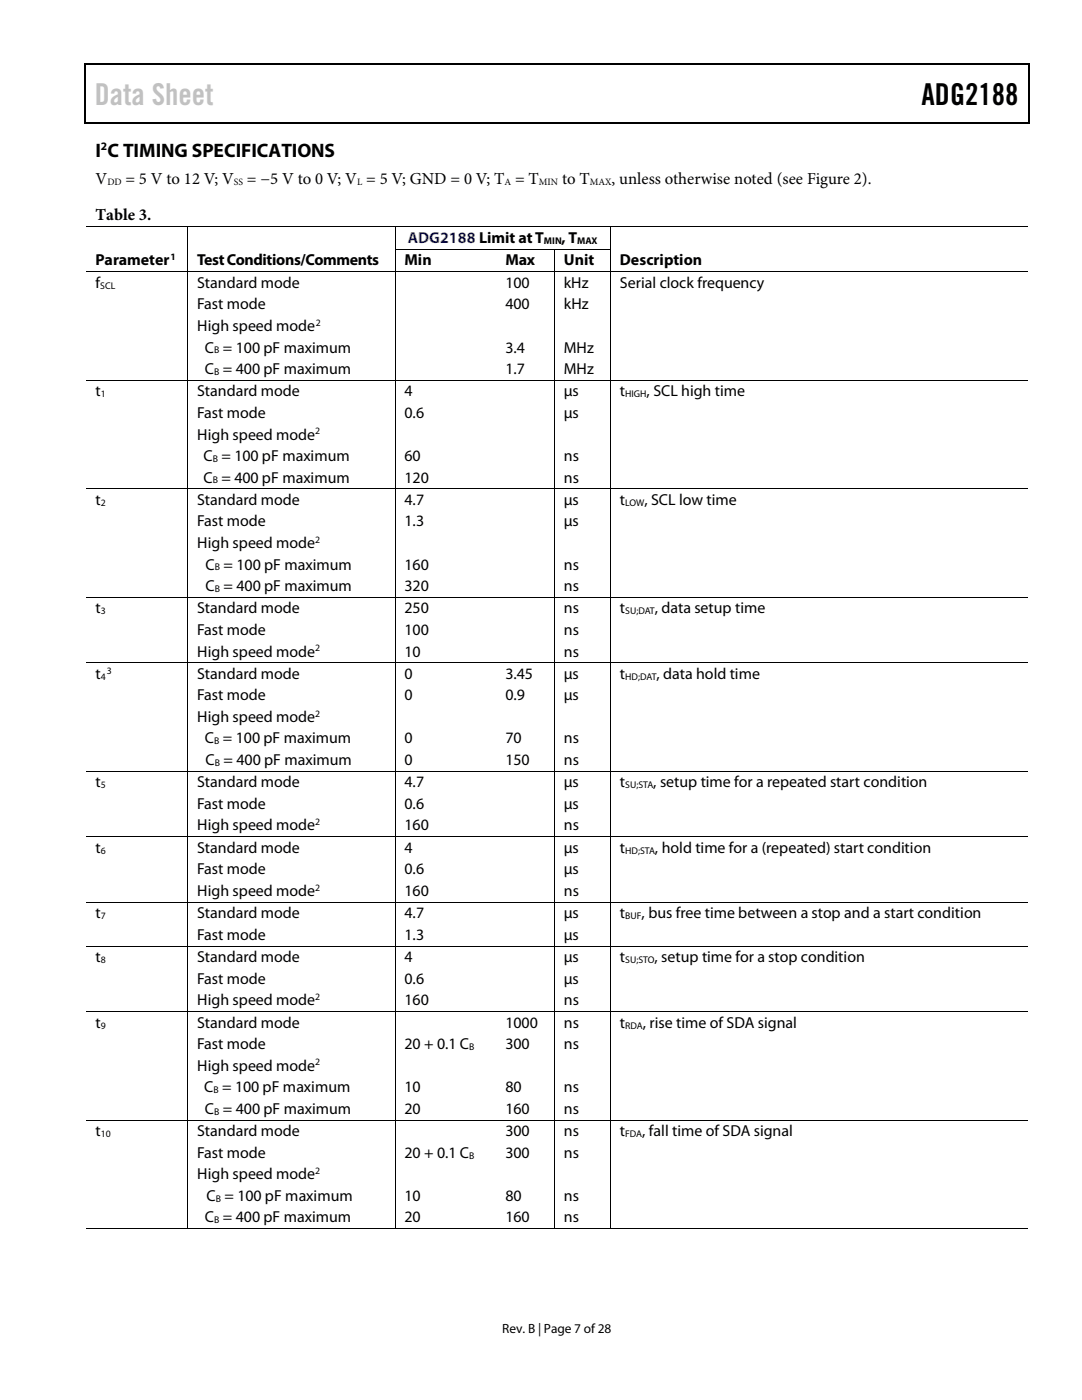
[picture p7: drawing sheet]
<svg xmlns="http://www.w3.org/2000/svg" width="216mm" height="279mm" viewBox="0 0 216 279" stroke-linecap="round" stroke-linejoin="round" font-family="sans-serif">
<defs><g id="words">
<text font-size="6" fill="#c1c1c1" x="18.9" y="20.9">Data Sheet</text>
<text font-size="6" x="183.9" y="20.9">ADG2188</text>
<text font-size="3.9" x="19" y="31.3">I C TIMING SPECIFICATIONS</text>
<g font-size="3.3">
<text x="19" y="36.8">V</text>
<text x="25.1" y="36.8">= 5 V to 12 V; V</text>
<text x="49.3" y="36.8">= −5 V to 0 V; V = 5 V; GND = 0 V; T = T</text>
<text x="112.1" y="36.8">to T</text>
<text x="122" y="36.8">, unless otherwise noted (see Figure 2).</text>
<text x="19.1" y="43.9">Table 3.</text>
</g>
<g font-size="3.2">
<text x="19" y="53">Parameter</text>
<text x="39.3" y="53">Test Conditions/Comments</text>
<text x="80.7" y="53">Min</text>
<text x="100.8" y="53">Max</text>
<text x="112.1" y="48.4">, T</text>
<text x="112.5" y="53">Unit</text>
<text x="123.7" y="53">Description</text>
<text x="19" y="57.4">f</text>
<text x="39.3" y="57.4">Standard mode</text>
<text x="100.8" y="57.4">100</text>
<text x="112.5" y="57.4">kHz</text>
<text x="123.7" y="57.4">Serial clock frequency</text>
<text x="39.3" y="61.8">Fast mode</text>
<text x="100.8" y="61.8">400</text>
<text x="112.5" y="61.8">kHz</text>
<text x="39.3" y="66">High speed mode</text>
<text x="40.9" y="70.4">C = 100 pF maximum</text>
<text x="100.8" y="70.4">3.4</text>
<text x="112.5" y="70.4">MHz</text>
<text x="40.9" y="74.6">C = 400 pF maximum</text>
<text x="100.8" y="74.6">1.7</text>
<text x="112.5" y="74.6">MHz</text>
<text x="19" y="79.1">t</text>
<text x="39.3" y="79.1">Standard mode</text>
<text x="39.3" y="83.4">Fast mode</text>
<text x="80.7" y="79.1">4</text>
<text x="80.7" y="83.4">0.6</text>
<text x="112.5" y="79.1">µs</text>
<text x="112.5" y="83.4">µs</text>
<text x="123.7" y="79.1">t</text>
<text x="129" y="79.1">, SCL high time</text>
<text x="39.3" y="87.7">High speed mode</text>
<text x="40.6" y="92">C = 100 pF maximum</text>
<text x="80.7" y="92">60</text>
<text x="112.5" y="92">ns</text>
<text x="19" y="100.8">t</text>
<text x="39.3" y="100.8">Standard mode</text>
<text x="40.6" y="96.3">C = 400 pF maximum</text>
<text x="80.7" y="96.3">120</text>
<text x="80.7" y="100.8">4.7</text>
<text x="112.5" y="100.8">µs</text>
<text x="112.5" y="96.3">ns</text>
<text x="123.7" y="100.8">t</text>
<text x="128.6" y="100.8">, SCL low time</text>
<text x="39.3" y="105.1">Fast mode</text>
<text x="80.7" y="105.1">1.3</text>
<text x="112.5" y="105.1">µs</text>
<text x="39.3" y="109.3">High speed mode</text>
<text x="41" y="113.7">C = 100 pF maximum</text>
<text x="80.7" y="113.7">160</text>
<text x="112.5" y="113.7">ns</text>
<text x="41" y="117.9">C = 400 pF maximum</text>
<text x="80.7" y="117.9">320</text>
<text x="112.5" y="117.9">ns</text>
<text x="19" y="122.4">t</text>
<text x="39.3" y="122.4">Standard mode</text>
<text x="80.7" y="122.4">250</text>
<text x="112.5" y="122.4">ns</text>
<text x="123.7" y="122.4">t</text>
<text x="130.6" y="122.4">, data setup time</text>
<text x="39.3" y="126.7">Fast mode</text>
<text x="39.3" y="131">High speed mode</text>
<text x="80.7" y="126.7">100</text>
<text x="80.7" y="131">10</text>
<text x="112.5" y="131">ns</text>
<text x="112.5" y="126.7">ns</text>
<text x="19" y="135.5">t</text>
<text x="39.3" y="135.5">Standard mode</text>
<text x="80.7" y="135.5">0</text>
<text x="100.8" y="135.5">3.45</text>
<text x="112.5" y="135.5">µs</text>
<text x="123.7" y="135.5">t</text>
<text x="131" y="135.5">, data hold time</text>
<text x="39.3" y="139.8">Fast mode</text>
<text x="80.7" y="139.8">0</text>
<text x="100.8" y="139.8">0.9</text>
<text x="112.5" y="139.8">µs</text>
<text x="39.3" y="144.1">High speed mode</text>
<text x="40.9" y="148.4">C = 100 pF maximum</text>
<text x="80.7" y="148.4">0</text>
<text x="100.8" y="148.4">70</text>
<text x="112.5" y="148.4">ns</text>
<text x="41" y="152.7">C = 400 pF maximum</text>
<text x="80.7" y="152.7">0</text>
<text x="100.8" y="152.7">150</text>
<text x="112.5" y="152.7">ns</text>
<text x="19" y="157.1">t</text>
<text x="39.3" y="157.1">Standard mode</text>
<text x="39.3" y="161.5">Fast mode</text>
<text x="80.7" y="157.1">4.7</text>
<text x="80.7" y="161.5">0.6</text>
<text x="112.5" y="157.1">µs</text>
<text x="112.5" y="161.5">µs</text>
<text x="123.7" y="157.1">t</text>
<text x="130.3" y="157.1">, setup time for a repeated start condition</text>
<text x="39.3" y="165.7">High speed mode</text>
<text x="80.7" y="165.7">160</text>
<text x="112.5" y="165.7">ns</text>
<text x="19" y="170.2">t</text>
<text x="39.3" y="170.2">Standard mode</text>
<text x="80.7" y="170.2">4</text>
<text x="112.5" y="170.2">µs</text>
<text x="123.7" y="170.2">t</text>
<text x="130.7" y="170.2">, hold time for a (repeated) start condition</text>
<text x="39.3" y="174.5">Fast mode</text>
<text x="39.3" y="178.8">High speed mode</text>
<text x="80.7" y="174.5">0.6</text>
<text x="80.7" y="178.8">160</text>
<text x="112.5" y="174.5">µs</text>
<text x="112.5" y="178.8">ns</text>
<text x="19" y="183.3">t</text>
<text x="39.3" y="183.3">Standard mode</text>
<text x="80.7" y="183.3">4.7</text>
<text x="112.5" y="183.3">µs</text>
<text x="123.7" y="183.3">t</text>
<text x="128" y="183.3">, bus free time between a stop and a start condition</text>
<text x="39.3" y="187.6">Fast mode</text>
<text x="80.7" y="187.6">1.3</text>
<text x="112.5" y="187.6">µs</text>
<text x="19" y="192.1">t</text>
<text x="39.3" y="192.1">Standard mode</text>
<text x="39.3" y="196.3">Fast mode</text>
<text x="80.7" y="192.1">4</text>
<text x="80.7" y="196.3">0.6</text>
<text x="112.5" y="192.1">µs</text>
<text x="112.5" y="196.3">µs</text>
<text x="123.7" y="192.1">t</text>
<text x="130.6" y="192.1">, setup time for a stop condition</text>
<text x="39.3" y="200.7">High speed mode</text>
<text x="80.7" y="200.7">160</text>
<text x="112.5" y="200.7">ns</text>
<text x="19" y="205.1">t</text>
<text x="39.3" y="205.1">Standard mode</text>
<text x="39.3" y="209.4">Fast mode</text>
<text x="80.7" y="209.4">20 + 0.1 C</text>
<text x="100.8" y="205.1">1000</text>
<text x="100.8" y="209.4">300</text>
<text x="112.5" y="205.1">ns</text>
<text x="112.5" y="209.4">ns</text>
<text x="123.7" y="205.1">t</text>
<text x="128.3" y="205.1">, rise time of SDA signal</text>
<text x="39.3" y="213.7">High speed mode</text>
<text x="40.7" y="218">C = 100 pF maximum</text>
<text x="80.7" y="218">10</text>
<text x="100.8" y="218">80</text>
<text x="112.5" y="218">ns</text>
<text x="19" y="226.8">t</text>
<text x="39.3" y="226.8">Standard mode</text>
<text x="40.9" y="222.3">C = 400 pF maximum</text>
<text x="80.7" y="222.3">20</text>
<text x="100.8" y="226.8">300</text>
<text x="100.8" y="222.3">160</text>
<text x="112.5" y="226.8">ns</text>
<text x="112.5" y="222.3">ns</text>
<text x="123.7" y="226.8">t</text>
<text x="128.1" y="226.8">, fall time of SDA signal</text>
<text x="39.3" y="231.1">Fast mode</text>
<text x="80.7" y="231.1">20 + 0.1 C</text>
<text x="100.8" y="231.1">300</text>
<text x="112.5" y="231.1">ns</text>
<text x="39.3" y="235.4">High speed mode</text>
<text x="41.2" y="239.6">C = 100 pF maximum</text>
<text x="80.7" y="239.6">10</text>
<text x="100.8" y="239.6">80</text>
<text x="112.5" y="239.6">ns</text>
<text x="40.9" y="244">C = 400 pF maximum</text>
<text x="80.7" y="244">20</text>
<text x="100.8" y="244">160</text>
<text x="112.5" y="244">ns</text>
</g>
<text font-size="3.2" fill="#00f" x="81.4" y="48.4">ADG2188 Limit at T</text>
<text font-size="2.7" x="100.2" y="266">Rev. B | Page 7 of28</text>
<text font-size="2.3" x="20.2" y="29.9">2</text>
<g font-size="1.9">
<text x="21.4" y="37">DD</text>
<text x="46.7" y="37">SS</text>
<text x="71.2" y="37">L</text>
<text x="100.7" y="37">A</text>
<text x="107.5" y="37">MIN</text>
<text x="117.7" y="37">MAX</text>
<text x="34" y="51.9">1</text>
<text x="108.5" y="48.6">MIN</text>
<text x="115.1" y="48.6">MAX</text>
<text x="20" y="57.6">SCL</text>
<text x="63" y="65">2</text>
<text x="42.8" y="70.5">B</text>
<text x="42.8" y="74.8">B</text>
<text x="20.1" y="79.3">1</text>
<text x="124.8" y="79.3">HIGH</text>
<text x="62.9" y="86.7">2</text>
<text x="42.5" y="92.2">B</text>
<text x="20.1" y="100.9">2</text>
<text x="42.5" y="96.5">B</text>
<text x="124.8" y="100.9">LOW</text>
<text x="42.9" y="113.8">B</text>
<text x="62.9" y="108.3">2</text>
<text x="42.9" y="118.1">B</text>
<text x="20.1" y="122.6">3</text>
<text x="124.8" y="122.6">SU;DAT</text>
<text x="62.9" y="130">2</text>
<text x="20.1" y="135.7">4</text>
<text x="21.3" y="134.5">3</text>
<text x="124.8" y="135.7">HD;DAT</text>
<text x="62.9" y="143">2</text>
<text x="42.8" y="148.5">B</text>
<text x="42.9" y="152.9">B</text>
<text x="20.1" y="157.3">5</text>
<text x="124.8" y="157.3">SU;STA</text>
<text x="62.9" y="164.7">2</text>
<text x="20.1" y="170.4">6</text>
<text x="124.8" y="170.4">HD;STA</text>
<text x="62.9" y="177.8">2</text>
<text x="20.1" y="183.5">7</text>
<text x="124.8" y="183.5">BUF</text>
<text x="20.1" y="192.2">8</text>
<text x="124.8" y="192.2">SU;STO</text>
<text x="62.9" y="199.6">2</text>
<text x="20.1" y="205.3">9</text>
<text x="93.6" y="209.6">B</text>
<text x="124.8" y="205.3">RDA</text>
<text x="62.9" y="212.6">2</text>
<text x="42.6" y="218.2">B</text>
<text x="20.1" y="226.9">10</text>
<text x="42.8" y="222.5">B</text>
<text x="124.8" y="226.9">FDA</text>
<text x="93.6" y="231.2">B</text>
<text x="43.1" y="239.8">B</text>
<text x="62.9" y="234.3">2</text>
<text x="42.8" y="244.1">B</text>
</g>
</g></defs>
<g fill="#000">
<path d="M16.9 12.7h.2v1h-.2zM16.9 12.7h.2v.3h-.2zM82.5 12.7h.3v.3h-.3zM205.1 12.7h.3v1h-.3zM205.1 12.7h.3v.3h-.3zM16.9 24.4h.2v.2h-.2zM82.3 24.4h.2v.2h-.2zM205.1 24.4h.3v.2h-.3zM37.3 45.1h.2v.2h-.2zM37.3 49.6h.2v.2h-.2zM37.3 54.1h.2v.2h-.2zM78.7 45.1h.2v.2h-.2z"/>
<path d="M78.7 49.6h.2v.2h-.2zM78.7 54.1h.2v.2h-.2zM98.9 49.6h.2v.2h-.2zM98.9 54.1h.2v.2h-.2zM110.5 49.6h.2v.2h-.2zM110.5 54.1h.2v.2h-.2zM121.7 45.1h.2v.2h-.2zM121.7 49.6h.2v.2h-.2zM121.7 54.1h.2v.2h-.2zM37.3 75.8h.2v.2h-.2zM78.7 75.8h.2v.2h-.2zM98.9 75.8h.2v.2h-.2z"/>
<path d="M110.5 75.8h.2v.2h-.2zM121.7 75.8h.2v.2h-.2zM37.3 97.5h.2v.1h-.2zM78.7 97.5h.2v.1h-.2zM98.9 97.5h.2v.1h-.2zM110.5 97.5h.2v.1h-.2zM121.7 97.5h.2v.1h-.2zM37.3 119.1h.2v.2h-.2zM78.7 119.1h.2v.2h-.2zM98.9 119.1h.2v.2h-.2zM110.5 119.1h.2v.2h-.2zM121.7 119.1h.2v.2h-.2z"/>
<path d="M37.3 132.2h.2v.1h-.2zM78.7 132.2h.2v.1h-.2zM98.9 132.2h.2v.1h-.2zM110.5 132.2h.2v.1h-.2zM121.7 132.2h.2v.1h-.2zM37.3 153.8h.2v.2h-.2zM78.7 153.8h.2v.2h-.2zM98.9 153.8h.2v.2h-.2zM110.5 153.8h.2v.2h-.2zM121.7 153.8h.2v.2h-.2zM37.3 166.9h.2v.2h-.2zM78.7 166.9h.2v.2h-.2z"/>
<path d="M98.9 166.9h.2v.2h-.2zM110.5 166.9h.2v.2h-.2zM121.7 166.9h.2v.2h-.2zM37.3 180h.2v.1h-.2zM37.3 188.8h.2v.1h-.2zM78.7 180h.2v.1h-.2zM78.7 188.8h.2v.1h-.2zM98.9 180h.2v.1h-.2zM98.9 188.8h.2v.1h-.2zM110.5 180h.2v.1h-.2zM110.5 188.8h.2v.1h-.2zM121.7 180h.2v.1h-.2z"/>
<path d="M121.7 188.8h.2v.1h-.2zM37.3 201.8h.2v.2h-.2zM78.7 201.8h.2v.2h-.2zM98.9 201.8h.2v.2h-.2zM110.5 201.8h.2v.2h-.2zM121.7 201.8h.2v.2h-.2zM37.3 223.5h.2v.1h-.2zM78.7 223.5h.2v.1h-.2zM98.9 223.5h.2v.1h-.2zM110.5 223.5h.2v.1h-.2zM121.7 223.5h.2v.1h-.2zM37.3 245.1h.2v.2h-.2z"/>
<path d="M37.5 245.1h.2v.2h-.2zM78.7 245.1h.2v.2h-.2zM78.9 245.1h.2v.2h-.2zM98.9 245.1h.2v.2h-.2zM110.5 245.1h.2v.2h-.2zM110.7 245.1h.2v.2h-.2zM121.7 245.1h.2v.2h-.2zM121.9 245.1h.1v.2h-.1z"/>
</g>
<path d="M17 13.7v10.7M17.1 12.8h65.4M82.8 12.8h122.3M205.2 13.7v10.7M17.1 24.5h188" fill="none" stroke="#000" stroke-width=".25"/>
<g fill="none" stroke="#000" stroke-width=".2">
<path d="M17.1 45.2h20.2M17.1 54.2h20.2M37.4 45.3v4.3M37.4 49.8v4.3M37.4 54.3v21.5M37.5 45.2h41.2M37.5 54.2h41.2M78.8 45.3v4.3M78.8 49.8v4.3M78.8 54.3v21.5M78.9 45.2h42.8M78.9 49.7h20"/>
<path d="M78.9 54.2h20M99.1 49.7h11.4M99.1 54.2h11.4M110.6 49.8v4.3M110.6 54.3v21.5M110.7 49.7h11M110.7 54.2h11M121.8 45.3v4.3M121.8 49.8v4.3M121.8 54.3v21.5M121.9 45.2h83.2M121.9 54.2h83.2"/>
<path d="M17.1 75.9h20.2M37.4 76v21.5M37.5 75.9h41.2M78.8 76v21.5M78.9 75.9h20M99.1 75.9h11.4M110.6 76v21.5M110.7 75.9h11M121.8 76v21.5M121.9 75.9h83.2M17.1 97.5h20.2M37.4 97.6v21.5"/>
<path d="M37.5 97.5h41.2M78.8 97.6v21.5M78.9 97.5h20M99.1 97.5h11.4M110.6 97.6v21.5M110.7 97.5h11M121.8 97.6v21.5M121.9 97.5h83.2M17.1 119.2h20.2M37.4 119.3v12.9M37.5 119.2h41.2M78.8 119.3v12.9"/>
<path d="M78.9 119.2h20M99.1 119.2h11.4M110.6 119.3v12.9M110.7 119.2h11M121.8 119.3v12.9M121.9 119.2h83.2M17.1 132.2h20.2M37.4 132.3v21.5M37.5 132.2h41.2M78.8 132.3v21.5M78.9 132.2h20M99.1 132.2h11.4"/>
<path d="M110.6 132.3v21.5M110.7 132.2h11M121.8 132.3v21.5M121.9 132.2h83.2M17.1 153.9h20.2M37.4 154v12.9M37.5 153.9h41.2M78.8 154v12.9M78.9 153.9h20M99.1 153.9h11.4M110.6 154v12.9M110.7 153.9h11"/>
<path d="M121.8 154v12.9M121.9 153.9h83.2M17.1 167h20.2M37.4 167.1v12.9M37.5 167h41.2M78.8 167.1v12.9M78.9 167h20M99.1 167h11.4M110.6 167.1v12.9M110.7 167h11M121.8 167.1v12.9M121.9 167h83.2"/>
<path d="M17.1 180h20.2M17.1 188.8h20.2M37.4 180.1v8.7M37.4 188.9v12.9M37.5 180h41.2M37.5 188.8h41.2M78.8 180.1v8.7M78.8 188.9v12.9M78.9 180h20M78.9 188.8h20M99.1 180h11.4M99.1 188.8h11.4"/>
<path d="M110.6 180.1v8.7M110.6 188.9v12.9M110.7 180h11M110.7 188.8h11M121.8 180.1v8.7M121.8 188.9v12.9M121.9 180h83.2M121.9 188.8h83.2M17.1 201.9h20.2M37.4 202v21.5M37.5 201.9h41.2M78.8 202v21.5"/>
<path d="M78.9 201.9h20M99.1 201.9h11.4M110.6 202v21.5M110.7 201.9h11M121.8 202v21.5M121.9 201.9h83.2M17.1 223.6h20.2M37.4 223.6v21.5M37.5 223.6h41.2M78.8 223.6v21.5M78.9 223.6h20M99.1 223.6h11.4"/>
<path d="M110.6 223.6v21.5M110.7 223.6h11M121.8 223.6v21.5M121.9 223.6h83.2M17.1 245.2h20.2M37.7 245.2h41M79.1 245.2h19.8M99.1 245.2h11.4M110.9 245.2h10.8M122 245.2h83.1"/>
</g>
<use href="#words"/>
</svg>
